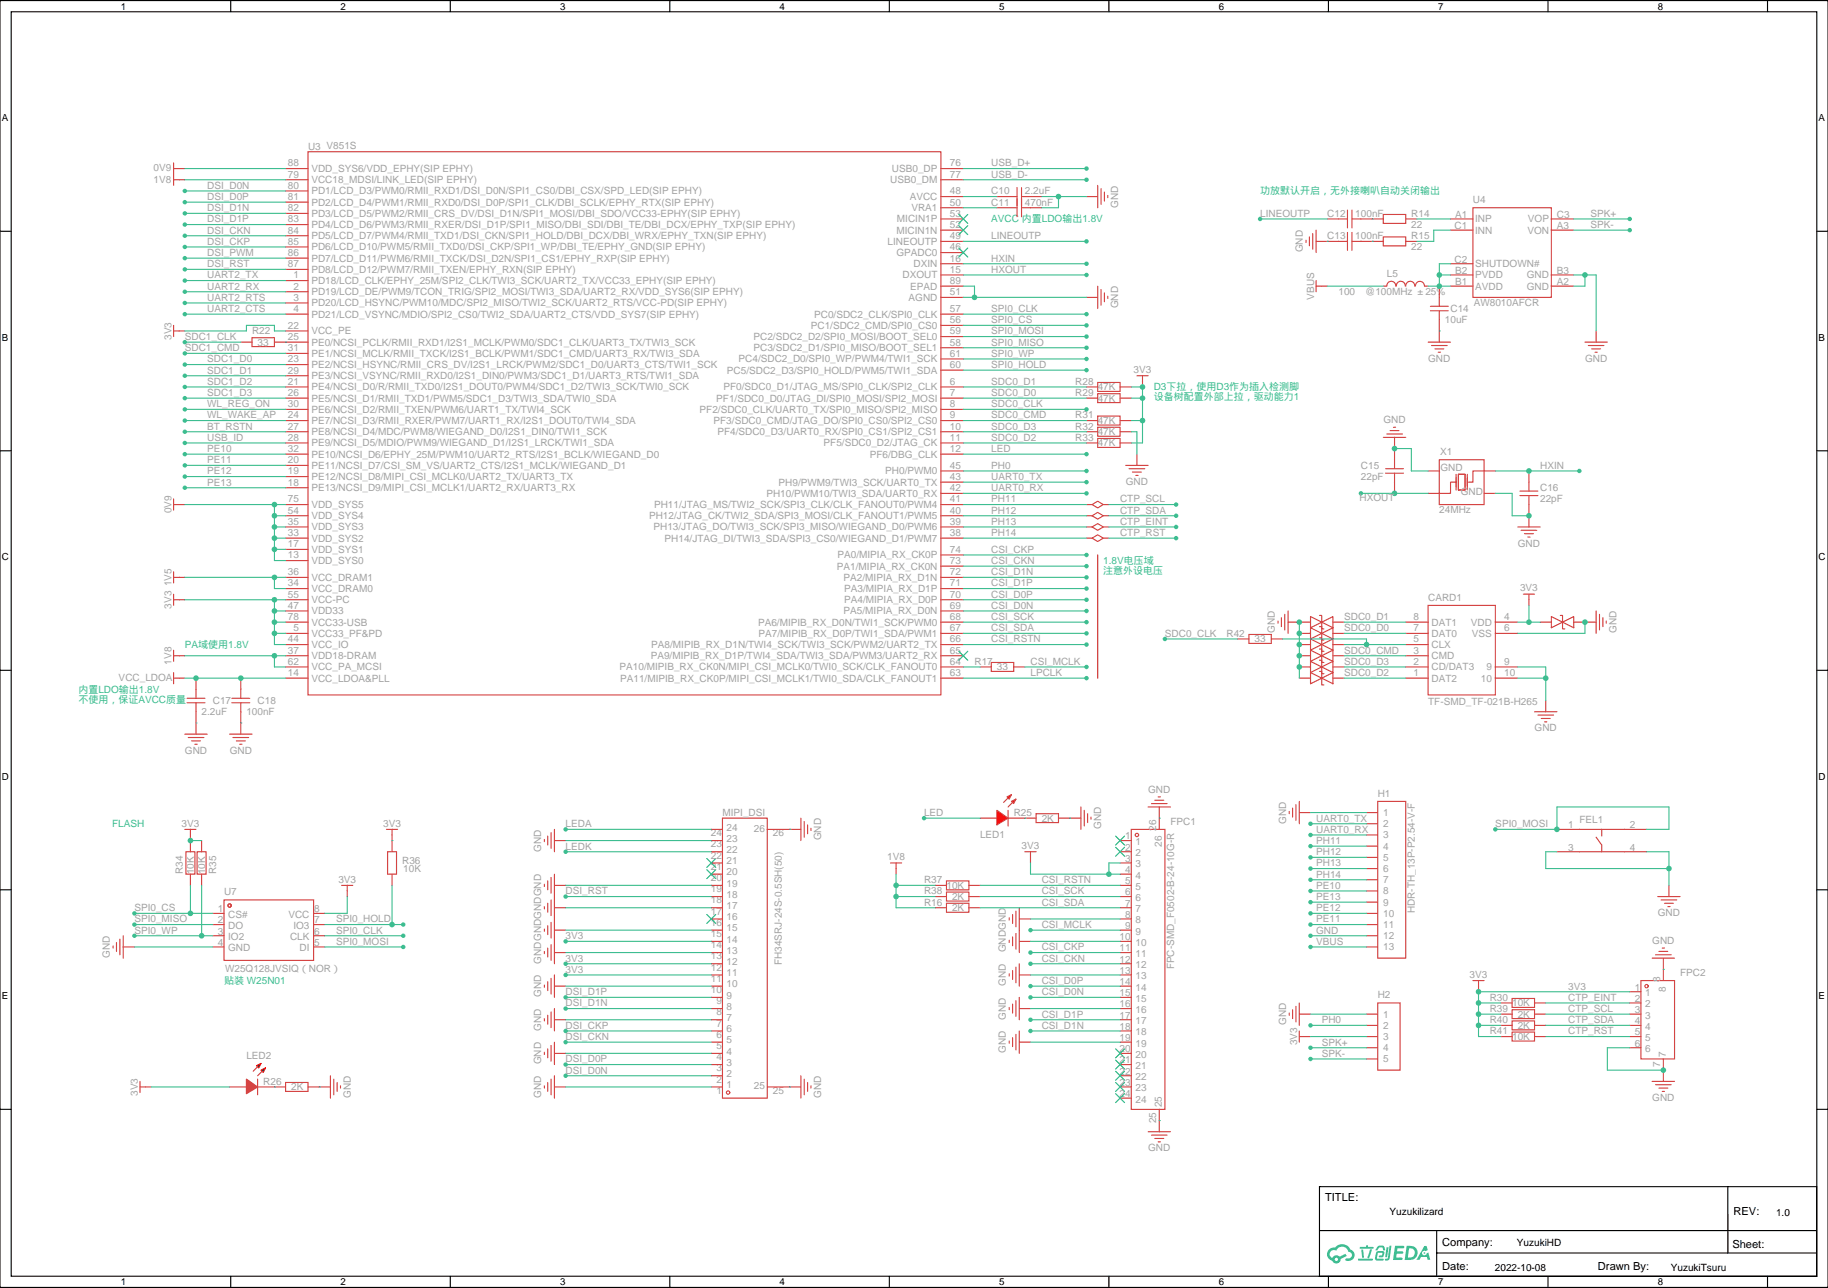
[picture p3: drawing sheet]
<svg xmlns="http://www.w3.org/2000/svg" width="576mm" height="406mm" viewBox="0 0 576 406" stroke-linecap="round" stroke-linejoin="round" font-family="sans-serif">
<defs><g id="words">
<g font-size="3.5">
<text x="417.3" y="378.2">TITLE:</text>
<text x="546" y="382.8">REV:</text>
<text x="454.2" y="392.4">Company:</text>
<text x="545.6" y="393">Sheet:</text>
<text x="454.2" y="400">Date:</text>
<text x="503.3" y="400.1">Drawn By:</text>
</g>
<g font-size="3.1">
<text x="38.1" y="3">1</text>
<text x="107.2" y="3">2</text>
<text x="176.4" y="3">3</text>
<text x="245.5" y="3">4</text>
<text x="314.7" y="3">5</text>
<text x="383.8" y="3">6</text>
<text x="453" y="3">7</text>
<text x="522.1" y="3">8</text>
<text x=".5" y="38.1">A</text>
<text x="572.7" y="38.1">A</text>
<text x=".5" y="107.3">B</text>
<text x="572.7" y="107.3">B</text>
<text x=".5" y="176.4">C</text>
<text x="572.7" y="176.4">C</text>
<text x=".5" y="245.5">D</text>
<text x="572.7" y="245.5">D</text>
<text x=".5" y="314.7">E</text>
<text x="572.7" y="314.7">E</text>
<text x="437.7" y="382.8">Yuzukilizard</text>
<text x="559.4" y="383">1.0</text>
<text x="477.7" y="392.5">YuzukiHD</text>
<text x="470.8" y="400.4">2022-10-08</text>
<text x="526.2" y="400.3">YuzukiTsuru</text>
<text x="38.1" y="404.8">1</text>
<text x="107.2" y="404.8">2</text>
<text x="176.4" y="404.8">3</text>
<text x="245.5" y="404.8">4</text>
<text x="314.7" y="404.8">5</text>
<text x="383.8" y="404.8">6</text>
<text x="453" y="404.8">7</text>
<text x="522.1" y="404.8">8</text>
</g>
<g font-size="3.1" fill="#a2a2a2">
<text x="97" y="47.1">U3 V851S</text>
<text x="90.7" y="52.4">88</text>
<text x="299.2" y="52.4">76</text>
<text x="312.2" y="52.4">USB_D+</text>
<text x="48.4" y="57.5">1V8</text>
<text x="48.4" y="54">0V9</text>
<text x="65.3" y="59.5">DSI_D0N</text>
<text x="90.7" y="59.5">80</text>
<text x="90.7" y="56">79</text>
<text x="98.1" y="54.2">VDD_SYS6/VDD_EPHY(SIP EPHY)</text>
<text x="98.1" y="57.7">VCC18_MDSI/LINK_LED(SIP EPHY)</text>
<text x="280.4" y="57.7">USB0_DM</text>
<text x="280.9" y="54.2">USB0_DP</text>
<text x="299.2" y="56">77</text>
<text x="312.2" y="56">USB_D-</text>
<text x="65.3" y="63">DSI_D0P</text>
<text x="90.7" y="63">81</text>
<text x="98.1" y="64.8">PD2/LCD_D4/PWM1/RMII_RXD0/DSI_D0P/SPI1_CLK/DBI_SCLK/EPHY_RTX(SIP EPHY)</text>
<text x="98.1" y="61.2">PD1/LCD_D3/PWM0/RMII_RXD1/DSI_D0N/SPI1_CS0/DBI_CSX/SPD_LED(SIP EPHY)</text>
<text x="286.5" y="63">AVCC</text>
<text x="299.2" y="64.8">50</text>
<text x="299.2" y="61.2">48</text>
<text x="312.2" y="61.2">C10</text>
<text x="312.2" y="64.8">C11</text>
<text x="322.8" y="61.2">2.2uF</text>
<text x="322.8" y="64.8">470nF</text>
<text x="352.1" y="65.4" transform="rotate(-90 352.1 65.4)">GND</text>
<text x="463.9" y="64">U4</text>
<text x="65.3" y="70.1">DSI_D1P</text>
<text x="65.3" y="66.5">DSI_D1N</text>
<text x="90.7" y="70.1">83</text>
<text x="90.7" y="66.5">82</text>
<text x="98.1" y="71.8">PD4/LCD_D6/PWM3/RMII_RXER/DSI_D1P/SPI1_MISO/DBI_SDI/DBI_TE/DBI_DCX/EPHY_TXP(SIP EPHY)</text>
<text x="98.1" y="68.3">PD3/LCD_D5/PWM2/RMII_CRS_DV/DSI_D1N/SPI1_MOSI/DBI_SDO/VCC33-EPHY(SIP EPHY)</text>
<text x="282.5" y="70.1">MICIN1P</text>
<text x="287" y="66.5">VRA1</text>
<text x="299.2" y="71.8">52</text>
<text x="299.2" y="68.3">53</text>
<text x="396.9" y="68.3">LINEOUTP</text>
<text x="418" y="68.3">C12</text>
<text x="426.9" y="68.3">100nF</text>
<text x="444.5" y="68.3">R14</text>
<text x="444.5" y="71.8">22</text>
<text x="458.3" y="68.6">A1</text>
<text x="464.6" y="70">INP</text>
<text x="481.2" y="70">VOP</text>
<text x="490.4" y="68.6">C3</text>
<text x="500.9" y="68.3">SPK+</text>
<text x="500.9" y="71.8">SPK-</text>
<text x="65.3" y="77.1">DSI_CKP</text>
<text x="65.3" y="73.6">DSI_CKN</text>
<text x="90.7" y="77.1">85</text>
<text x="90.7" y="73.6">84</text>
<text x="98.1" y="75.4">PD5/LCD_D7/PWM4/RMII_TXD1/DSI_CKN/SPI1_HOLD/DBI_DCX/DBI_WRX/EPHY_TXN(SIP EPHY)</text>
<text x="279.5" y="77.1">LINEOUTP</text>
<text x="282.3" y="73.6">MICIN1N</text>
<text x="299.2" y="75.4">49</text>
<text x="312.2" y="75.4">LINEOUTP</text>
<text x="418" y="75.4">C13</text>
<text x="426.9" y="75.4">100nF</text>
<text x="444.5" y="75.4">R15</text>
<text x="458.1" y="72.2">C1</text>
<text x="464.6" y="73.6">INN</text>
<text x="481.1" y="73.6">VON</text>
<text x="490.4" y="72.2">A3</text>
<text x="65.3" y="80.7">DSI_PWM</text>
<text x="90.7" y="80.7">86</text>
<text x="98.1" y="82.4">PD7/LCD_D11/PWM6/RMII_TXCK/DSI_D2N/SPI1_CS1/EPHY_RXP(SIP EPHY)</text>
<text x="98.1" y="78.9">PD6/LCD_D10/PWM5/RMII_TXD0/DSI_CKP/SPI1_WP/DBI_TE/EPHY_GND(SIP EPHY)</text>
<text x="282.3" y="80.7">GPADC0</text>
<text x="299.2" y="82.4">16</text>
<text x="299.2" y="78.9">46</text>
<text x="312.2" y="82.4">HXIN</text>
<text x="410.3" y="79.5" transform="rotate(-90 410.3 79.5)">GND</text>
<text x="444.5" y="78.9">22</text>
<text x="458.1" y="82.7">C2</text>
<text x="65.3" y="87.7">UART2_TX</text>
<text x="65.3" y="84.2">DSI_RST</text>
<text x="90.7" y="84.2">87</text>
<text x="92.4" y="87.7">1</text>
<text x="98.1" y="89.5">PD18/LCD_CLK/EPHY_25M/SPI2_CLK/TWI3_SCK/UART2_TX/VCC33_EPHY(SIP EPHY)</text>
<text x="98.1" y="85.9">PD8/LCD_D12/PWM7/RMII_TXEN/EPHY_RXN(SIP EPHY)</text>
<text x="284.3" y="87.7">DXOUT</text>
<text x="287.8" y="84.2">DXIN</text>
<text x="299.2" y="89.5">89</text>
<text x="299.2" y="85.9">15</text>
<text x="312.2" y="85.9">HXOUT</text>
<text x="436.8" y="87.2">L5</text>
<text x="458.3" y="89.8">B1</text>
<text x="458.3" y="86.3">B2</text>
<text x="464.6" y="87.7">PVDD</text>
<text x="464.6" y="84.2">SHUTDOWN#</text>
<text x="480.9" y="87.7">GND</text>
<text x="490.4" y="89.8">A2</text>
<text x="490.4" y="86.3">B3</text>
<text x="65.3" y="94.8">UART2_RTS</text>
<text x="65.3" y="91.2">UART2_RX</text>
<text x="92.4" y="94.8">3</text>
<text x="92.4" y="91.2">2</text>
<text x="98.1" y="93">PD19/LCD_DE/PWM9/TCON_TRIG/SPI2_MOSI/TWI3_SDA/UART2_RX/VDD_SYS6(SIP EPHY)</text>
<text x="286.2" y="94.8">AGND</text>
<text x="286.7" y="91.2">EPAD</text>
<text x="299.2" y="93">51</text>
<text x="413.9" y="94.4" transform="rotate(-90 413.9 94.4)">VBUS</text>
<text x="421.6" y="93">100</text>
<text x="430" y="93">@100MHz</text>
<text x="448.9" y="93">25%</text>
<text x="464.6" y="91.2">AVDD</text>
<text x="480.9" y="91.2">GND</text>
<text x="65.3" y="98.3">UART2_CTS</text>
<text x="92.4" y="98.3">4</text>
<text x="98.1" y="100.1">PD21/LCD_VSYNC/MDIO/SPI2_CS0/TWI2_SDA/UART2_CTS/VDD_SYS7(SIP EPHY)</text>
<text x="98.1" y="96.5">PD20/LCD_HSYNC/PWM10/MDC/SPI2_MISO/TWI2_SCK/UART2_RTS/VCC-PD(SIP EPHY)</text>
<text x="256.4" y="100.1">PC0/SDC2_CLK/SPI0_CLK</text>
<text x="299.2" y="101.8">56</text>
<text x="299.2" y="98.3">57</text>
<text x="312.2" y="98.3">SPI0_CLK</text>
<text x="312.2" y="101.8">SPI0_CS</text>
<text x="352.1" y="97.2" transform="rotate(-90 352.1 97.2)">GND</text>
<text x="455.1" y="101.8">10uF</text>
<text x="456.8" y="98.3">C14</text>
<text x="464.2" y="96.3">AW8010AFCR</text>
<text x="54" y="107" transform="rotate(-90 54 107)">3V3</text>
<text x="58.2" y="107.1">SDC1_CLK</text>
<text x="79.4" y="105.3">R22</text>
<text x="90.7" y="107.1">25</text>
<text x="90.7" y="103.6">22</text>
<text x="98.1" y="105.3">VCC_PE</text>
<text x="237.3" y="107.1">PC2/SDC2_D2/SPI0_MOSI/BOOT_SEL0</text>
<text x="255.4" y="103.6">PC1/SDC2_CMD/SPI0_CS0</text>
<text x="299.2" y="105.3">59</text>
<text x="312.2" y="105.3">SPI0_MOSI</text>
<text x="58.2" y="110.6">SDC1_CMD</text>
<text x="81.1" y="108.9">33</text>
<text x="90.7" y="110.6">31</text>
<text x="98.1" y="112.4">PE1/NCSI_MCLK/RMII_TXCK/I2S1_BCLK/PWM1/SDC1_CMD/UART3_RX/TWI3_SDA</text>
<text x="98.1" y="108.9">PE0/NCSI_PCLK/RMII_RXD1/I2S1_MCLK/PWM0/SDC1_CLK/UART3_TX/TWI3_SCK</text>
<text x="237.3" y="110.6">PC3/SDC2_D1/SPI0_MISO/BOOT_SEL1</text>
<text x="299.2" y="112.4">61</text>
<text x="299.2" y="108.9">58</text>
<text x="312.2" y="112.4">SPI0_WP</text>
<text x="312.2" y="108.9">SPI0_MISO</text>
<text x="449.8" y="114">GND</text>
<text x="499.2" y="114">GND</text>
<text x="65.3" y="117.7">SDC1_D1</text>
<text x="65.3" y="114.2">SDC1_D0</text>
<text x="90.7" y="117.7">29</text>
<text x="90.7" y="114.2">23</text>
<text x="98.1" y="119.5">PE3/NCSI_VSYNC/RMII_RXD0/I2S1_DIN0/PWM3/SDC1_D1/UART3_RTS/TWI1_SDA</text>
<text x="98.1" y="115.9">PE2/NCSI_HSYNC/RMII_CRS_DV/I2S1_LRCK/PWM2/SDC1_D0/UART3_CTS/TWI1_SCK</text>
<text x="228.9" y="117.7">PC5/SDC2_D3/SPI0_HOLD/PWM5/TWI1_SDA</text>
<text x="232.6" y="114.2">PC4/SDC2_D0/SPI0_WP/PWM4/TWI1_SCK</text>
<text x="299.2" y="115.9">60</text>
<text x="312.2" y="115.9">SPI0_HOLD</text>
<text x="357" y="117.5">3V3</text>
<text x="65.3" y="124.7">SDC1_D3</text>
<text x="65.3" y="121.2">SDC1_D2</text>
<text x="90.7" y="124.7">26</text>
<text x="90.7" y="121.2">21</text>
<text x="98.1" y="123">PE4/NCSI_D0/R/RMII_TXD0/I2S1_DOUT0/PWM4/SDC1_D2/TWI3_SCK/TWI0_SCK</text>
<text x="227.9" y="123">PF0/SDC0_D1/JTAG_MS/SPI0_CLK/SPI2_CLK</text>
<text x="299.2" y="124.7">7</text>
<text x="299.2" y="121.2">6</text>
<text x="312.2" y="124.7">SDC0_D0</text>
<text x="312.2" y="121.2">SDC0_D1</text>
<text x="338.7" y="121.2">R28</text>
<text x="338.7" y="124.7">R29</text>
<text x="345.7" y="123">47K</text>
<text x="65.3" y="131.8">WL_WAKE_AP</text>
<text x="65.3" y="128.3">WL_REG_ON</text>
<text x="90.7" y="131.8">24</text>
<text x="90.7" y="128.3">30</text>
<text x="98.1" y="130">PE6/NCSI_D2/RMII_TXEN/PWM6/UART1_TX/TWI4_SCK</text>
<text x="98.1" y="126.5">PE5/NCSI_D1/RMII_TXD1/PWM5/SDC1_D3/TWI3_SDA/TWI0_SDA</text>
<text x="220.4" y="130">PF2/SDC0_CLK/UART0_TX/SPI0_MISO/SPI2_MISO</text>
<text x="225.6" y="126.5">PF1/SDC0_D0/JTAG_DI/SPI0_MOSI/SPI2_MOSI</text>
<text x="299.2" y="131.8">9</text>
<text x="299.2" y="128.3">8</text>
<text x="312.2" y="131.8">SDC0_CMD</text>
<text x="312.2" y="128.3">SDC0_CLK</text>
<text x="338.7" y="131.8">R31</text>
<text x="345.7" y="126.5">47K</text>
<text x="65.3" y="135.3">BT_RSTN</text>
<text x="90.7" y="135.3">27</text>
<text x="98.1" y="137.1">PE8/NCSI_D4/MDC/PWM8/WIEGAND_D0/I2S1_DIN0/TWI1_SCK</text>
<text x="98.1" y="133.6">PE7/NCSI_D3/RMII_RXER/PWM7/UART1_RX/I2S1_DOUT0/TWI4_SDA</text>
<text x="224.7" y="133.6">PF3/SDC0_CMD/JTAG_DO/SPI0_CS0/SPI2_CS0</text>
<text x="226" y="137.1">PF4/SDC0_D3/UART0_RX/SPI0_CS1/SPI2_CS1</text>
<text x="299.2" y="135.3">10</text>
<text x="312.2" y="135.3">SDC0_D3</text>
<text x="338.7" y="135.3">R32</text>
<text x="345.7" y="133.6">47K</text>
<text x="345.7" y="137.1">47K</text>
<text x="435.7" y="133.4">GND</text>
<text x="65.3" y="142.4">PE10</text>
<text x="65.3" y="138.9">USB_ID</text>
<text x="90.7" y="142.4">32</text>
<text x="90.7" y="138.9">28</text>
<text x="98.1" y="140.6">PE9/NCSI_D5/MDIO/PWM9/WIEGAND_D1/I2S1_LRCK/TWI1_SDA</text>
<text x="259.4" y="140.6">PF5/SDC0_D2/JTAG_CK</text>
<text x="299.2" y="142.4">12</text>
<text x="299.2" y="138.9">11</text>
<text x="312.2" y="138.9">SDC0_D2</text>
<text x="312.2" y="142.4">LED</text>
<text x="338.7" y="138.9">R33</text>
<text x="345.7" y="140.6">47K</text>
<text x="453.6" y="143.4">X1</text>
<text x="65.3" y="149.4">PE12</text>
<text x="65.3" y="145.9">PE11</text>
<text x="90.7" y="149.4">19</text>
<text x="90.7" y="145.9">20</text>
<text x="98.1" y="147.7">PE11/NCSI_D7/CSI_SM_VS/UART2_CTS/I2S1_MCLK/WIEGAND_D1</text>
<text x="98.1" y="144.2">PE10/NCSI_D6/EPHY_25M/PWM10/UART2_RTS/I2S1_BCLK/WIEGAND_D0</text>
<text x="273.9" y="144.2">PF6/DBG_CLK</text>
<text x="278.8" y="149.4">PH0/PWM0</text>
<text x="299.2" y="147.7">45</text>
<text x="312.2" y="147.7">PH0</text>
<text x="428.6" y="147.7">C15</text>
<text x="453.7" y="148.4">GND</text>
<text x="485.1" y="147.7">HXIN</text>
<text x="65.3" y="153">PE13</text>
<text x="90.7" y="153">18</text>
<text x="98.1" y="154.7">PE13/NCSI_D9/MIPI_CSI_MCLK1/UART2_RX/UART3_RX</text>
<text x="98.1" y="151.2">PE12/NCSI_D8/MIPI_CSI_MCLK0/UART2_TX/UART3_TX</text>
<text x="245.2" y="153">PH9/PWM9/TWI3_SCK/UART0_TX</text>
<text x="299.2" y="154.7">42</text>
<text x="299.2" y="151.2">43</text>
<text x="312.2" y="151.2">UART0_TX</text>
<text x="312.2" y="154.7">UART0_RX</text>
<text x="354.6" y="152.8">GND</text>
<text x="428.6" y="151.2">22pF</text>
<text x="460.1" y="155.8">GND</text>
<text x="485.1" y="154.7">C16</text>
<text x="54" y="161.7" transform="rotate(-90 54 161.7)">0V9</text>
<text x="90.7" y="158.3">75</text>
<text x="90.7" y="161.8">54</text>
<text x="98.1" y="160">VDD_SYS5</text>
<text x="206" y="160">PH11/JTAG_MS/TWI2_SCK/SPI3_CLK/CLK_FANOUT0/PWM4</text>
<text x="241.4" y="156.5">PH10/PWM10/TWI3_SDA/UART0_RX</text>
<text x="299.2" y="161.8">40</text>
<text x="299.2" y="158.3">41</text>
<text x="312.2" y="158.3">PH11</text>
<text x="312.2" y="161.8">PH12</text>
<text x="352.8" y="158.3">CTP_SCL</text>
<text x="352.8" y="161.8">CTP_SDA</text>
<text x="428.2" y="157.9">HXOUT</text>
<text x="453.3" y="161.7">24MHz</text>
<text x="485.1" y="158.3">22pF</text>
<text x="90.7" y="165.3">35</text>
<text x="98.1" y="163.6">VDD_SYS4</text>
<text x="98.1" y="167.1">VDD_SYS3</text>
<text x="204.4" y="163.6">PH12/JTAG_CK/TWI2_SDA/SPI3_MOSI/CLK_FANOUT1/PWM5</text>
<text x="205.8" y="167.1">PH13/JTAG_DO/TWI3_SCK/SPI3_MISO/WIEGAND_D0/PWM6</text>
<text x="299.2" y="165.3">39</text>
<text x="312.2" y="165.3">PH13</text>
<text x="352.8" y="165.3">CTP_EINT</text>
<text x="90.7" y="168.8">33</text>
<text x="90.7" y="172.4">17</text>
<text x="98.1" y="170.6">VDD_SYS2</text>
<text x="209.3" y="170.6">PH14/JTAG_DI/TWI3_SDA/SPI3_CS0/WIEGAND_D1/PWM7</text>
<text x="299.2" y="168.8">38</text>
<text x="312.2" y="168.8">PH14</text>
<text x="352.8" y="168.8">CTP_RST</text>
<text x="478" y="172.2">GND</text>
<text x="90.7" y="175.9">13</text>
<text x="98.1" y="174.1">VDD_SYS1</text>
<text x="98.1" y="177.7">VDD_SYS0</text>
<text x="263.6" y="179.4">PA1/MIPIA_RX_CK0N</text>
<text x="263.8" y="175.9">PA0/MIPIA_RX_CK0P</text>
<text x="299.2" y="177.7">73</text>
<text x="299.2" y="174.1">74</text>
<text x="312.2" y="174.1">CSI_CKP</text>
<text x="312.2" y="177.7">CSI_CKN</text>
<text x="54" y="184.7" transform="rotate(-90 54 184.7)">1V5</text>
<text x="90.7" y="181.2">36</text>
<text x="90.7" y="184.7">34</text>
<text x="98.1" y="183">VCC_DRAM1</text>
<text x="265.7" y="183">PA2/MIPIA_RX_D1N</text>
<text x="299.2" y="184.7">71</text>
<text x="299.2" y="181.2">72</text>
<text x="312.2" y="181.2">CSI_D1N</text>
<text x="312.2" y="184.7">CSI_D1P</text>
<text x="54" y="191.7" transform="rotate(-90 54 191.7)">3V3</text>
<text x="90.7" y="188.2">55</text>
<text x="90.7" y="191.8">47</text>
<text x="98.1" y="186.5">VCC_DRAM0</text>
<text x="98.1" y="190">VCC-PC</text>
<text x="265.9" y="190">PA4/MIPIA_RX_D0P</text>
<text x="265.9" y="186.5">PA3/MIPIA_RX_D1P</text>
<text x="299.2" y="191.8">69</text>
<text x="299.2" y="188.2">70</text>
<text x="312.2" y="188.2">CSI_D0P</text>
<text x="312.2" y="191.8">CSI_D0N</text>
<text x="449.8" y="189.2">CARD1</text>
<text x="478.7" y="186.3">3V3</text>
<text x="90.7" y="195.3">78</text>
<text x="98.1" y="193.5">VDD33</text>
<text x="98.1" y="197.1">VCC33-USB</text>
<text x="238.7" y="197.1">PA6/MIPIB_RX_D0N/TWI1_SCK/PWM0</text>
<text x="265.7" y="193.5">PA5/MIPIA_RX_D0N</text>
<text x="299.2" y="195.3">68</text>
<text x="312.2" y="195.3">CSI_SCK</text>
<text x="423.3" y="195.3">SDC0_D1</text>
<text x="445.2" y="195.3">8</text>
<text x="450.8" y="197.1">DAT1</text>
<text x="463.3" y="197.1">VDD</text>
<text x="473.8" y="195.3">4</text>
<text x="90.7" y="202.4">44</text>
<text x="92.4" y="198.8">5</text>
<text x="98.1" y="200.6">VCC33_PF&amp;PD</text>
<text x="238.9" y="200.6">PA7/MIPIB_RX_D0P/TWI1_SDA/PWM1</text>
<text x="299.2" y="202.4">66</text>
<text x="299.2" y="198.8">67</text>
<text x="312.2" y="202.4">CSI_RSTN</text>
<text x="312.2" y="198.8">CSI_SDA</text>
<text x="366.9" y="200.6">SDC0_CLK</text>
<text x="386.3" y="200.6">R42</text>
<text x="395.1" y="202.4">33</text>
<text x="401.5" y="199.5" transform="rotate(-90 401.5 199.5)">GND</text>
<text x="423.3" y="198.8">SDC0_D0</text>
<text x="445.2" y="202.4">5</text>
<text x="445.2" y="198.8">7</text>
<text x="450.8" y="200.6">DAT0</text>
<text x="463.6" y="200.6">VSS</text>
<text x="473.8" y="198.8">6</text>
<text x="509.1" y="199.5" transform="rotate(-90 509.1 199.5)">GND</text>
<text x="54" y="209.4" transform="rotate(-90 54 209.4)">1V8</text>
<text x="90.7" y="205.9">37</text>
<text x="90.7" y="209.4">62</text>
<text x="98.1" y="204.1">VCC_IO</text>
<text x="98.1" y="207.7">VDD18-DRAM</text>
<text x="205" y="207.7">PA9/MIPIB_RX_D1P/TWI4_SDA/TWI3_SDA/PWM3/UART2_RX</text>
<text x="205.1" y="204.1">PA8/MIPIB_RX_D1N/TWI4_SCK/TWI3_SCK/PWM2/UART2_TX</text>
<text x="299.2" y="209.4">64</text>
<text x="299.2" y="205.9">65</text>
<text x="306.9" y="209.4">R17</text>
<text x="324.6" y="209.4">CSI_MCLK</text>
<text x="423.3" y="209.4">SDC0_D3</text>
<text x="423.3" y="205.9">SDC0_CMD</text>
<text x="445.2" y="209.4">2</text>
<text x="445.2" y="205.9">3</text>
<text x="450.8" y="207.7">CMD</text>
<text x="450.8" y="204.1">CLX</text>
<text x="473.8" y="209.4">9</text>
<text x="37.4" y="214.5">VCC_LDOA</text>
<text x="90.7" y="212.9">14</text>
<text x="98.1" y="211.2">VCC_PA_MCSI</text>
<text x="98.1" y="214.7">VCC_LDOA&amp;PLL</text>
<text x="195.2" y="211.2">PA10/MIPIB_RX_CK0N/MIPI_CSI_MCLK0/TWI0_SCK/CLK_FANOUT0</text>
<text x="195.3" y="214.7">PA11/MIPIB_RX_CK0P/MIPI_CSI_MCLK1/TWI0_SDA/CLK_FANOUT1</text>
<text x="299.2" y="212.9">63</text>
<text x="314" y="211.2">33</text>
<text x="324.6" y="212.9">LPCLK</text>
<text x="423.3" y="212.9">SDC0_D2</text>
<text x="445.2" y="212.9">1</text>
<text x="450.8" y="214.7">DAT2</text>
<text x="450.8" y="211.2">CD/DAT3</text>
<text x="466.4" y="214.7">10</text>
<text x="468.2" y="211.2">9</text>
<text x="473.8" y="212.9">10</text>
<text x="67" y="221.8">C17</text>
<text x="81.1" y="221.8">C18</text>
<text x="63.5" y="225.3">2.2uF</text>
<text x="77.6" y="225.3">100nF</text>
<text x="449.8" y="222.2">TF-SMD_TF-021B-H265</text>
<text x="483.3" y="230.4">GND</text>
<text x="58.2" y="237.5">GND</text>
<text x="72.3" y="237.5">GND</text>
<text x="361.6" y="249.8">GND</text>
<text x="433.9" y="251">H1</text>
<text x="227.5" y="256.9">MIPI_DSI</text>
<text x="291" y="257">LED</text>
<text x="319.3" y="257">R25</text>
<text x="435.7" y="257">1</text>
<text x="57.2" y="260.4">3V3</text>
<text x="120.7" y="260.4">3V3</text>
<text x="178.2" y="260.6">LEDA</text>
<text x="223.9" y="263.4">24</text>
<text x="228.8" y="261.6">24</text>
<text x="237.4" y="262">26</text>
<text x="243.4" y="263.4">26</text>
<text x="328.1" y="258.8">2K</text>
<text x="346.8" y="261.2" transform="rotate(-90 346.8 261.2)">GND</text>
<text x="364.1" y="261.7" transform="rotate(-90 364.1 261.7)">26</text>
<text x="368.7" y="259.8">FPC1</text>
<text x="405" y="259.4" transform="rotate(-90 405 259.4)">GND</text>
<text x="414.5" y="258.8">UART0_TX</text>
<text x="414.5" y="262.3">UART0_RX</text>
<text x="435.7" y="260.5">2</text>
<text x="471" y="260.6">SPI0_MOSI</text>
<text x="493.9" y="260.9">1</text>
<text x="497.4" y="259.3">FEL1</text>
<text x="513.3" y="260.9">2</text>
<text x="170.4" y="268.3" transform="rotate(-90 170.4 268.3)">GND</text>
<text x="178.2" y="267.6">LEDK</text>
<text x="223.9" y="266.9">23</text>
<text x="228.8" y="268.7">22</text>
<text x="228.8" y="265.2">23</text>
<text x="258.6" y="264.7" transform="rotate(-90 258.6 264.7)">GND</text>
<text x="308.7" y="264.1">LED1</text>
<text x="321.8" y="267.4">3V3</text>
<text x="354.4" y="264.4">1</text>
<text x="354.4" y="267.9">2</text>
<text x="357.6" y="266.2">1</text>
<text x="357.6" y="269.7">2</text>
<text x="365.9" y="266.7" transform="rotate(-90 365.9 266.7)">26</text>
<text x="414.5" y="265.9">PH11</text>
<text x="414.5" y="269.4">PH12</text>
<text x="435.7" y="264.1">3</text>
<text x="435.7" y="267.6">4</text>
<text x="493.9" y="267.9">3</text>
<text x="513.3" y="267.9">4</text>
<text x="57.5" y="275.3" transform="rotate(-90 57.5 275.3)">R34</text>
<text x="61.1" y="275.3" transform="rotate(-90 61.1 275.3)">10K</text>
<text x="64.6" y="275.3" transform="rotate(-90 64.6 275.3)">10K</text>
<text x="68.1" y="275.3" transform="rotate(-90 68.1 275.3)">R35</text>
<text x="126.6" y="272.2">R36</text>
<text x="127" y="274.7">10K</text>
<text x="223.9" y="274">21</text>
<text x="223.9" y="270.5">22</text>
<text x="228.8" y="275.7">20</text>
<text x="228.8" y="272.2">21</text>
<text x="279.4" y="271">1V8</text>
<text x="354.4" y="271.5">3</text>
<text x="354.4" y="275">4</text>
<text x="357.6" y="273.2">3</text>
<text x="414.5" y="272.9">PH13</text>
<text x="435.7" y="271.1">5</text>
<text x="435.7" y="274.7">6</text>
<text x="106.6" y="278">3V3</text>
<text x="178.2" y="281.7">DSI_RST</text>
<text x="223.9" y="281">19</text>
<text x="223.9" y="277.5">20</text>
<text x="228.8" y="279.3">19</text>
<text x="291" y="278.2">R37</text>
<text x="291" y="281.7">R38</text>
<text x="298.1" y="280">10K</text>
<text x="328.1" y="278.2">CSI_RSTN</text>
<text x="328.1" y="281.7">CSI_SCK</text>
<text x="354.4" y="278.5">5</text>
<text x="357.6" y="276.8">4</text>
<text x="357.6" y="280.3">5</text>
<text x="414.5" y="280">PE10</text>
<text x="414.5" y="276.4">PH14</text>
<text x="435.7" y="278.2">7</text>
<text x="435.7" y="281.7">8</text>
<text x="42.3" y="287">SPI0_CS</text>
<text x="68.6" y="287.4">1</text>
<text x="70.6" y="282.1">U7</text>
<text x="99" y="287.4">8</text>
<text x="223.9" y="284.6">18</text>
<text x="228.8" y="286.3">17</text>
<text x="228.8" y="282.8">18</text>
<text x="291" y="285.3">R16</text>
<text x="299.9" y="283.5">2K</text>
<text x="299.9" y="287">2K</text>
<text x="328.1" y="285.3">CSI_SDA</text>
<text x="354.4" y="282.1">6</text>
<text x="354.4" y="285.6">7</text>
<text x="357.6" y="283.8">6</text>
<text x="357.6" y="287.4">7</text>
<text x="414.5" y="287">PE12</text>
<text x="414.5" y="283.5">PE13</text>
<text x="435.7" y="285.2">9</text>
<text x="445.6" y="287.7" transform="rotate(-90 445.6 287.7)">HDR-TH_13P-P2.54-V-F</text>
<text x="42.3" y="290.6">SPI0_MISO</text>
<text x="68.6" y="290.9">2</text>
<text x="71.9" y="289.1">CS#</text>
<text x="71.9" y="292.6">DO</text>
<text x="90.8" y="289.1">VCC</text>
<text x="92.4" y="292.6">IO3</text>
<text x="99" y="290.9">7</text>
<text x="105.8" y="290.6">SPI0_HOLD</text>
<text x="223.9" y="291.6">16</text>
<text x="223.9" y="288.1">17</text>
<text x="228.8" y="293.4">15</text>
<text x="228.8" y="289.9">16</text>
<text x="328.1" y="292.3">CSI_MCLK</text>
<text x="354.4" y="289.1">8</text>
<text x="354.4" y="292.6">9</text>
<text x="357.6" y="290.9">8</text>
<text x="414.5" y="290.6">PE11</text>
<text x="435.7" y="288.8">10</text>
<text x="435.7" y="292.3">11</text>
<text x="522.1" y="288.6">GND</text>
<text x="42.3" y="294.1">SPI0_WP</text>
<text x="68.6" y="294.4">3</text>
<text x="68.6" y="297.9">4</text>
<text x="71.9" y="296.2">IO2</text>
<text x="71.9" y="299.7">GND</text>
<text x="91.3" y="296.2">CLK</text>
<text x="94.3" y="299.7">DI</text>
<text x="99" y="297.9">5</text>
<text x="99" y="294.4">6</text>
<text x="105.8" y="294.1">SPI0_CLK</text>
<text x="105.8" y="297.6">SPI0_MOSI</text>
<text x="178.2" y="295.8">3V3</text>
<text x="223.9" y="298.7">14</text>
<text x="223.9" y="295.1">15</text>
<text x="228.8" y="296.9">14</text>
<text x="328.1" y="299.4">CSI_CKP</text>
<text x="352.6" y="296.2">10</text>
<text x="352.6" y="299.7">11</text>
<text x="357.6" y="294.4">9</text>
<text x="357.6" y="297.9">10</text>
<text x="414.5" y="297.6">VBUS</text>
<text x="414.5" y="294.1">GND</text>
<text x="435.7" y="295.8">12</text>
<text x="435.7" y="299.3">13</text>
<text x="520.4" y="297.4">GND</text>
<text x="34.6" y="301.8" transform="rotate(-90 34.6 301.8)">GND</text>
<text x="170.4" y="303.5" transform="rotate(-90 170.4 303.5)">GNDGNDGNDGND</text>
<text x="178.2" y="302.9">3V3</text>
<text x="223.9" y="305.7">12</text>
<text x="223.9" y="302.2">13</text>
<text x="228.8" y="304">12</text>
<text x="228.8" y="300.4">13</text>
<text x="246.3" y="304" transform="rotate(-90 246.3 304)">FH34SRJ-24S-0.5SH(50)</text>
<text x="316.8" y="300" transform="rotate(-90 316.8 300)">GNDGND</text>
<text x="328.1" y="302.9">CSI_CKN</text>
<text x="352.6" y="303.2">12</text>
<text x="357.6" y="301.5">11</text>
<text x="357.6" y="305">12</text>
<text x="369.8" y="305.3" transform="rotate(-90 369.8 305.3)">FPC-SMD_F0502-B-24-10G-R</text>
<text x="70.9" y="306.1">W25Q128JVSIQ（NOR）</text>
<text x="178.2" y="306.4">3V3</text>
<text x="223.9" y="309.3">11</text>
<text x="228.8" y="311">10</text>
<text x="228.8" y="307.5">11</text>
<text x="316.8" y="310.6" transform="rotate(-90 316.8 310.6)">GND</text>
<text x="328.1" y="310">CSI_D0P</text>
<text x="352.6" y="306.8">13</text>
<text x="352.6" y="310.3">14</text>
<text x="357.6" y="308.5">13</text>
<text x="462.9" y="308">3V3</text>
<text x="493.9" y="311.7">3V3</text>
<text x="522.9" y="309.4" transform="rotate(-90 522.9 309.4)">8</text>
<text x="529.2" y="307.4">FPC2</text>
<text x="170.4" y="314.1" transform="rotate(-90 170.4 314.1)">GND</text>
<text x="178.2" y="317">DSI_D1N</text>
<text x="178.2" y="313.5">DSI_D1P</text>
<text x="223.9" y="312.8">10</text>
<text x="225.6" y="316.3">9</text>
<text x="228.8" y="314.6">9</text>
<text x="328.1" y="313.5">CSI_D0N</text>
<text x="352.6" y="313.8">15</text>
<text x="352.6" y="317.3">16</text>
<text x="357.6" y="312">14</text>
<text x="357.6" y="315.6">15</text>
<text x="433.9" y="314.5">H2</text>
<text x="469.2" y="315.2">R30</text>
<text x="476.2" y="317">10K</text>
<text x="493.9" y="315.2">CTP_EINT</text>
<text x="514.9" y="312">1</text>
<text x="514.9" y="315.6">2</text>
<text x="518.1" y="313.8">1</text>
<text x="518.1" y="317.3">2</text>
<text x="524.6" y="312.6" transform="rotate(-90 524.6 312.6)">8</text>
<text x="225.6" y="323.4">7</text>
<text x="225.6" y="319.8">8</text>
<text x="228.8" y="321.6">7</text>
<text x="228.8" y="318.1">8</text>
<text x="316.8" y="321.2" transform="rotate(-90 316.8 321.2)">GND</text>
<text x="328.1" y="320.5">CSI_D1P</text>
<text x="352.6" y="320.9">17</text>
<text x="357.6" y="319.1">16</text>
<text x="357.6" y="322.6">17</text>
<text x="405" y="322.9" transform="rotate(-90 405 322.9)">GND</text>
<text x="416.3" y="322.3">PH0</text>
<text x="435.7" y="320.5">1</text>
<text x="469.2" y="318.8">R39</text>
<text x="469.2" y="322.3">R40</text>
<text x="478" y="320.5">2K</text>
<text x="493.9" y="318.8">CTP_SCL</text>
<text x="493.9" y="322.3">CTP_SDA</text>
<text x="514.9" y="319.1">3</text>
<text x="514.9" y="322.6">4</text>
<text x="518.1" y="320.9">3</text>
<text x="170.4" y="324.7" transform="rotate(-90 170.4 324.7)">GND</text>
<text x="178.2" y="327.6">DSI_CKN</text>
<text x="178.2" y="324.1">DSI_CKP</text>
<text x="225.6" y="326.9">6</text>
<text x="228.8" y="328.7">5</text>
<text x="228.8" y="325.1">6</text>
<text x="328.1" y="324.1">CSI_D1N</text>
<text x="352.6" y="324.4">18</text>
<text x="352.6" y="327.9">19</text>
<text x="357.6" y="326.2">18</text>
<text x="357.6" y="329.7">19</text>
<text x="408.6" y="329.3" transform="rotate(-90 408.6 329.3)">3V3</text>
<text x="416.3" y="329.4">SPK+</text>
<text x="435.7" y="324">2</text>
<text x="435.7" y="327.6">3</text>
<text x="469.2" y="325.8">R41</text>
<text x="476.2" y="327.6">10K</text>
<text x="478" y="324.1">2K</text>
<text x="493.9" y="325.8">CTP_RST</text>
<text x="514.9" y="326.2">5</text>
<text x="514.9" y="329.7">6</text>
<text x="518.1" y="324.4">4</text>
<text x="518.1" y="327.9">5</text>
<text x="77.6" y="333.6">LED2</text>
<text x="170.4" y="335.3" transform="rotate(-90 170.4 335.3)">GND</text>
<text x="178.2" y="334.7">DSI_D0P</text>
<text x="225.6" y="334">4</text>
<text x="225.6" y="330.4">5</text>
<text x="228.8" y="335.7">3</text>
<text x="228.8" y="332.2">4</text>
<text x="316.8" y="331.8" transform="rotate(-90 316.8 331.8)">GND</text>
<text x="352.6" y="331.4">20</text>
<text x="352.6" y="335">21</text>
<text x="357.6" y="333.2">20</text>
<text x="416.3" y="332.9">SPK-</text>
<text x="435.7" y="331.1">4</text>
<text x="435.7" y="334.6">5</text>
<text x="518.1" y="331.4">6</text>
<text x="524.6" y="332.9" transform="rotate(-90 524.6 332.9)">7</text>
<text x="82.9" y="341.7">R26</text>
<text x="178.2" y="338.2">DSI_D0N</text>
<text x="225.6" y="341">2</text>
<text x="225.6" y="337.5">3</text>
<text x="228.8" y="339.2">2</text>
<text x="352.6" y="338.5">22</text>
<text x="357.6" y="336.7">21</text>
<text x="357.6" y="340.3">22</text>
<text x="522.9" y="336.2" transform="rotate(-90 522.9 336.2)">7</text>
<text x="43.4" y="345.2" transform="rotate(-90 43.4 345.2)">3V3</text>
<text x="91.7" y="343.5">2K</text>
<text x="110.5" y="345.9" transform="rotate(-90 110.5 345.9)">GND</text>
<text x="170.4" y="345.9" transform="rotate(-90 170.4 345.9)">GND</text>
<text x="225.6" y="344.5">1</text>
<text x="228.8" y="342.8">1</text>
<text x="237.4" y="343.1">25</text>
<text x="243.4" y="344.5">25</text>
<text x="258.6" y="345.9" transform="rotate(-90 258.6 345.9)">GND</text>
<text x="352.6" y="342">23</text>
<text x="352.6" y="345.6">24</text>
<text x="357.6" y="343.8">23</text>
<text x="357.6" y="347.3">24</text>
<text x="520.4" y="346.8">GND</text>
<text x="364.1" y="353.8" transform="rotate(-90 364.1 353.8)">25</text>
<text x="365.9" y="348.8" transform="rotate(-90 365.9 348.8)">25</text>
<text x="361.6" y="362.7">GND</text>
</g>
<g font-size="3.1" fill="#3dbc91">
<text x="396.9" y="61.2">功放默认开启，无外接喇叭自动关闭输出</text>
<text x="312.2" y="70.1">AVCC 内置LDO输出1.8V</text>
<text x="363.4" y="123">D3下拉，使用D3作为插入检测脚</text>
<text x="363.4" y="126.1">设备树配置外部上拉，驱动能力1</text>
<text x="347.5" y="177.7">1.8V电压域</text>
<text x="347.5" y="180.8">注意外设电压</text>
<text x="58.2" y="204.1">PA域使用1.8V</text>
<text x="24.7" y="218.2">内置LDO输出1.8V</text>
<text x="24.7" y="221.4">不使用，保证AVCC质量</text>
<text x="35.3" y="260.6">FLASH</text>
<text x="70.6" y="310">贴装 W25N01</text>
</g>
</g></defs>
<path d="M345.7 174.8v38.8" fill="none" stroke="#900" stroke-width=".35"/>
<g fill="none" stroke="#d43d3d" stroke-width=".35">
<path d="M54.7 56.6h3.5M54.7 53.1h3.5M54.7 51.3v7.1M90 56.6h7M90 53.1h7M97 47.8h199.3v171.1h-199.3zM296.3 56.6h7.1M296.3 53.1h7.1M320.3 59.1v9.2M321.7 59.1v9.2M345.7 58.4v7M346.8 59.4v5"/>
<path d="M90 77.8h7M90 74.3h7M90 70.7h7M90 67.2h7M90 63.7h7M90 60.1h7M296.3 79.6h7.1M296.3 76h7.1M296.3 72.5h7.1M296.3 69h7.1M296.3 65.4h7.1M296.3 61.9h7.1"/>
<path d="M314 65.4h6.3M314 61.9h6.3M321.7 65.4h6.4M321.7 61.9h6.4M342.2 61.9h3.5M347.8 60.5v2.8M348.9 61.6v.7M411.3 75.7v.7M412.4 74.6v2.8M413.5 73.6v4.9M414.5 76h9.9M414.5 72.5v7.1"/>
<path d="M418 69h6.4M424.4 66.1v5.7M424.4 73.2v5.6M425.8 76h9.9M425.8 69h9.9M425.8 66.1v5.7M425.8 73.2v5.6M435.7 74.6h7v2.8h-7zM435.7 67.6h7v2.8h-7zM442.7 76h3.6M442.7 69h3.6M456.8 72.5h7.1"/>
<path d="M456.8 69h7.1M463.9 65.4h24.7v28.3h-24.7zM488.6 72.5h7.1M488.6 69h7.1M90 99h7M90 95.4h7M90 91.9h7M90 88.4h7M90 84.8h7M90 81.3h7M296.3 90.1h7.1M296.3 86.6h7.1"/>
<path d="M296.3 83.1h7.1M296.3 93.7h7.1M296.3 99h7.1M342.2 93.7h3.5M345.7 90.1v7.1M346.8 91.2v4.9M347.8 92.3v2.8M348.9 93.3v.7M414.5 90.1h3.5M414.5 88.4v3.5M435.7 90.1h1M436.8 90.1a1.41 1.41 0 0 1 1.4-1.5 1.41 1.41 0 0 1 1.4 1.5"/>
<path d="M439.8 90.1a1.41 1.41 0 0 1 1.4-1.5 1.41 1.41 0 0 1 1.4 1.5M442.8 90.1a1.41 1.41 0 0 1 1.4-1.5 1.41 1.41 0 0 1 1.4 1.5M445.8 90.1a1.41 1.41 0 0 1 1.4-1.5 1.41 1.41 0 0 1 1.4 1.5M448.7 90.1h1.1M450.5 97.9h5.6M450.5 96.5h5.6M453.3 90.1v6.4M453.3 97.9v9.9M456.8 90.1h7.1M456.8 86.6h7.1M456.8 83.1h7.1M488.6 90.1h7.1"/>
<path d="M488.6 86.6h7.1M54.7 104.2h3.5M54.7 102.5v3.5M75.8 107.8h3.6M79.4 106.4h7v2.8h-7zM86.4 107.8h10.6M90 118.4h7M90 114.8h7M90 111.3h7M90 104.2h7M296.3 116.6h7.1M296.3 113.1h7.1"/>
<path d="M296.3 109.5h7.1M296.3 106h7.1M296.3 102.5h7.1M449.8 107.8h7M450.8 108.8h5M451.9 109.9h2.8M453 110.9h.7M499.2 107.8h7M500.2 108.8h5M501.3 109.9h2.8M502.4 110.9h.7M502.7 104.2v3.6"/>
<path d="M90 139.5h7M90 136h7M90 132.5h7M90 128.9h7M90 125.4h7M90 121.9h7M296.3 139.5h7.1M296.3 136h7.1M296.3 132.5h7.1M296.3 128.9h7.1M296.3 125.4h7.1M296.3 121.9h7.1"/>
<path d="M435.7 137.8h7M436.7 136.7h5M437.8 135.6h2.8M438.9 134.6h.7M439.2 137.8v9.8M54.7 158.9h3.5M54.7 157.2v3.5M90 158.9h7M90 143.1h7M90 153.6h7M90 150.1h7M90 146.6h7"/>
<path d="M296.3 158.9h7.1M296.3 155.4h7.1M296.3 151.9h7.1M296.3 148.3h7.1M296.3 143.1h7.1M436.4 149h5.6M436.4 147.6h5.6M439.2 149v6.4M449.8 148.3h3.5M453.3 144.8h14.1v14.1h-14.1zM458.6 151.9h-1.8v3.5h-7M458.6 149.4v4.9"/>
<path d="M459.3 149.4h2.1v4.9h-2.1zM462.1 149.4v4.9M467.4 155.4h3.6M471 148.3h-7.1v3.6h-1.4M478.7 154.7h5.7M478.7 156.1h5.7M481.5 148.3v6.4M481.5 156.1v9.9M90 162.5h7M90 166h7M90 169.5h7M90 173h7"/>
<path d="M90 176.6h7M296.3 162.5h7.1M296.3 166h7.1M296.3 169.5h7.1M296.3 178.3h7.1M296.3 174.8h7.1M478 166h7.1M479.1 167h4.9M480.1 168.1h2.9M481.2 169.2h.7M54.7 181.9h3.5M54.7 188.9h3.5"/>
<path d="M54.7 180.1v3.5M54.7 187.1v3.6M90 181.9h7M90 185.4h7M90 188.9h7M90 192.4h7M90 196h7M90 199.5h7M296.3 181.9h7.1M296.3 185.4h7.1M296.3 188.9h7.1M296.3 192.4h7.1"/>
<path d="M296.3 196h7.1M296.3 199.5h7.1M442.7 196h7.1M442.7 199.5h7.1M449.8 190.7h21.2v28.2h-21.2zM471 196h7M471 199.5h7M479.8 187.1h3.5M481.5 187.1v3.6M485.1 196h3.5M488.6 194.2l3.5 1.8-3.5 1.7zM491.4 193.9h.7v4.2h.7"/>
<path d="M492.1 196l3.6-1.8v3.5zM495.7 196h7M502.7 192.4v7.1M503.8 193.5v4.9M504.8 194.6v2.8M505.9 195.6v.7M54.7 206.6h3.5M54.7 213.6h3.5M54.7 204.8v3.5M54.7 211.8v3.6M58.9 220h5.7M61.7 213.6v6.4"/>
<path d="M73 220h5.7M75.8 213.6v6.4M90 203h7M90 206.6h7M90 210.1h7M90 213.6h7M296.3 203h7.1M296.3 206.6h7.1M296.3 210.1h7.1M296.3 213.6h7.1M308.7 210.1h3.5M312.2 208.7h7.1v2.8h-7.1z"/>
<path d="M319.3 210.1h3.5M442.7 203h7.1M442.7 206.6h7.1M442.7 210.1h7.1M442.7 213.6h7.1M471 210.1h7M471 213.6h7M58.2 231.2h7.1M58.9 221.4h5.7M59.3 232.3h4.9M60.3 233.4h2.8M61.4 234.4h.7"/>
<path d="M61.7 221.4v9.8M72.3 231.2h7.1M73 221.4h5.7M73.4 232.3h4.9M74.4 233.4h2.9M75.5 234.4h.7M75.8 221.4v9.8M483.3 224.2h7.1M484.4 225.2h4.9M485.4 226.3h2.8M486.5 227.4h.7M486.8 220.7v3.5"/>
<path d="M227.5 257.7h14.2v88.2h-14.2zM252.2 257.7v7.1M253.3 258.8v4.9M254.4 259.8v2.8M317.5 255.2v5M361.6 254.2h7.1M362.7 253.1h4.9M363.7 252.1h2.8M364.8 251h.7M365.1 254.2v7M406 255.6v.7M407.1 254.5v2.9"/>
<path d="M408.2 253.5v4.9M409.2 255.9h3.5M409.2 252.4v7.1M430.4 255.9h3.5M430.4 259.5h3.5M433.9 252.4h8.8v49.4h-8.8zM58.2 261.2h3.5M58.6 268.3h2.8v7h-2.8zM60 261.2v7.1M60 275.3v3.6M62.1 268.3h2.8v7h-2.8zM63.5 264.8v3.5"/>
<path d="M63.5 275.3v3.6M107.6 278.9h3.5M109.4 278.9v3.5M121.7 261.2h3.5M122.1 268.3h2.8v7h-2.8zM123.5 261.2v7.1M123.5 275.3v3.6M171.4 264.4v.7M171.4 278.5v.7M172.5 263.3v2.9M172.5 277.5v2.8M173.6 262.3v4.9"/>
<path d="M173.6 276.4v4.9M174.6 278.9h3.6M174.6 264.8h3.6M174.6 261.2v7.1M174.6 275.3v28.3M224 278.9h3.5M224 261.2h3.5M224 268.3h3.5M224 264.8h3.5M224 271.8h3.5M224 275.3h3.5M241.7 261.2h10.5"/>
<path d="M255.4 260.9v.7M280.5 271.8h3.5M282.2 271.8v3.5M294.6 278.9h3.5M298.1 277.5h7.1v2.8h-7.1zM305.2 278.9h3.5M322.8 268.3h3.5M324.6 268.3v3.5M352.8 278.9h3.5M352.8 268.3h3.5M352.8 264.8h3.5M352.8 271.8h3.5"/>
<path d="M352.8 275.3h3.5M356.3 261.2h10.6v88.2h-10.6zM430.4 263h3.5M430.4 266.5h3.5M430.4 270.1h3.5M430.4 273.6h3.5M430.4 277.1h3.5M490.4 261.2h28.2M490.4 268.3h28.2M502.7 263.7l1.8 2.5v2.1M504.5 261.2v2.1M525.6 278.9v3.5"/>
<path d="M35.6 297.9v.7M36.7 296.9v2.8M37.7 295.8v4.9M38.8 298.3h3.5M38.8 294.7v7.1M67 287.7h3.6M67 291.2h3.6M67 294.7h3.6M67 298.3h3.6M70.6 283.5h28.2v19h-28.2zM98.8 287.7h3.5M98.8 291.2h3.5"/>
<path d="M98.8 294.7h3.5M98.8 298.3h3.5M171.4 285.6v.7M171.4 292.6v.7M171.4 299.7v.7M172.5 284.5v2.8M172.5 291.6v2.8M172.5 298.6v2.8M173.6 283.5v4.9M173.6 290.5v5M173.6 297.6v4.9M174.6 285.9h3.6"/>
<path d="M174.6 293h3.6M224 282.4h3.5M224 285.9h3.5M224 289.5h3.5M224 293h3.5M224 296.5h3.5M294.6 282.4h3.5M294.6 285.9h3.5M298.1 281h7.1v2.8h-7.1zM298.1 284.5h7.1v2.8h-7.1zM305.2 282.4h3.5M305.2 285.9h3.5"/>
<path d="M317.9 289.1v.7M317.9 296.2v.7M318.9 288v2.9M318.9 295.1v2.8M320 287v4.9M320 294v5M321 289.5h3.6M321 296.5h3.6M321 285.9v14.1M352.8 282.4h3.5M352.8 285.9h3.5M352.8 289.5h3.5"/>
<path d="M352.8 293h3.5M352.8 296.5h3.5M430.4 287.7h3.5M430.4 291.2h3.5M430.4 294.7h3.5M430.4 298.3h3.5M430.4 280.6h3.5M430.4 284.2h3.5M522.1 282.4h7.1M523.2 283.5h4.9M524.2 284.5h2.8M525.3 285.6h.7"/>
<path d="M171.4 310.3v.7M172.5 309.2v2.8M172.5 319.8v2.8M173.6 308.2v4.9M173.6 318.7v5M174.6 300h3.6M174.6 310.6h3.6M174.6 307.1v7M174.6 317.7v7M224 300h3.5M224 303.6h3.5M224 307.1h3.5"/>
<path d="M224 310.6h3.5M224 314.1h3.5M224 317.7h3.5M317.9 306.7v.7M317.9 317.3v.7M318.9 305.7v2.8M318.9 316.3v2.8M320 304.6v5M320 315.2v4.9M321 307.1h3.6M321 317.7h3.6M321 303.6v7"/>
<path d="M321 314.1v7.1M352.8 300h3.5M352.8 303.6h3.5M352.8 307.1h3.5M352.8 310.6h3.5M352.8 314.1h3.5M352.8 317.7h3.5M430.4 319.4h3.5M433.9 315.9h7.1v21.2h-7.1zM171.4 320.9v.7M171.4 331.4v.7M172.5 330.4v2.8"/>
<path d="M173.6 329.3v5M173.6 339.9v4.9M174.6 321.2h3.6M174.6 331.8h3.6M174.6 328.3v7M174.6 338.8v7.1M224 321.2h3.5M224 324.7h3.5M224 328.3h3.5M224 331.8h3.5M224 335.3h3.5M224 338.8h3.5"/>
<path d="M252.2 338.8v7.1M253.3 339.9v4.9M317.9 327.9v.7M318.9 326.8v2.9M320 325.8v4.9M321 328.3h3.6M321 324.7v7.1M352.8 321.2h3.5M352.8 324.7h3.5M352.8 328.3h3.5M352.8 331.8h3.5M352.8 335.3h3.5"/>
<path d="M352.8 338.8h3.5M430.4 323h3.5M430.4 326.5h3.5M430.4 330h3.5M430.4 333.6h3.5M171.4 342v.7M172.5 341v2.8M174.6 342.4h3.6M224 342.4h3.5M241.7 342.4h10.5M254.4 341v2.8M255.4 342v.7"/>
<path d="M352.8 342.4h3.5M352.8 345.9h3.5M361.6 356.5h7.1M362.7 357.5h4.9M363.7 358.6h2.8M364.8 359.7h.7M365.1 349.4v7.1"/>
<circle cx="358.1" cy="263" r=".53"/>
<circle cx="72.3" cy="285.2" r=".53"/>
<circle cx="229.3" cy="344.1" r=".53"/>
</g>
<g fill="none" stroke="#3c3" stroke-width=".35">
<path d="M302 78.1l2.8 2.9M302 71.1l2.8 2.8M302 67.6l2.8 2.8M304.8 78.1l-2.8 2.9M304.8 71.1l-2.8 2.8M304.8 67.6l-2.8 2.8M302 205.1l2.8 2.9M304.8 205.1l-2.8 2.9M222.6 273.9l2.8 2.9M222.6 270.4l2.8 2.8M225.4 273.9l-2.8 2.9M225.4 270.4l-2.8 2.8"/>
<path d="M351.4 263.3l2.8 2.9M351.4 266.9l2.8 2.8M354.2 263.3l-2.8 2.9M354.2 266.9l-2.8 2.8M222.6 288l2.8 2.9M225.4 288l-2.8 2.9M351.4 330.4l2.8 2.8M351.4 333.9l2.8 2.8M351.4 337.4l2.8 2.9M354.2 330.4l-2.8 2.8M354.2 333.9l-2.8 2.8M354.2 337.4l-2.8 2.9"/>
<path d="M351.4 341l2.8 2.8M351.4 344.5l2.8 2.8M354.2 341l-2.8 2.8M354.2 344.5l-2.8 2.8"/>
</g>
<g fill="#f00" stroke="#d43d3d" stroke-width=".35">
<path d="M314 255.2l3.5 2.5-3.5 2.1z"/>
<path d="M317.1 251l1.5-.7-.7 1.4z"/>
<path d="M318.6 252.4l1.4-.7-.7 1.4z"/>
</g>
<g fill="none" stroke="#d43d3d" stroke-width=".35">
<path d="M308.7 257.7h5.3M317.5 251.4l-1.4 1.4M317.5 257.7h8.8M318.9 252.8l-1.4 1.4M326.3 256.3h7.1v2.8h-7.1zM333.4 257.7h7M340.4 254.2v7M341.5 255.2v5M342.5 256.3v2.8M343.6 257.4v.7M406 319.1v.7M407.1 318v2.9"/>
<path d="M408.2 317v4.9M409.2 315.9v7.1M409.2 319.4h3.5M81.1 339.9v4.9M409.2 324.7v3.6M409.2 326.5h3.5"/>
</g>
<path d="M77.6 339.9l3.5 2.5-3.5 2.1z" fill="#f60" stroke="#d43d3d" stroke-width=".35"/>
<g fill="#0f0" stroke="#a10000" stroke-width=".35">
<path d="M80.8 335.7l1.4-.7-.7 1.4z"/>
<path d="M82.2 337.1l1.4-.7-.7 1.4z"/>
</g>
<g fill="none" stroke="#d43d3d" stroke-width=".35">
<path d="M358.1 118.4h3.5M359.8 118.4v3.5M342.2 121.9h3.5M342.2 125.4h3.5M342.2 132.5h3.5M342.2 136h3.5M342.2 139.5h3.5M345.7 120.5h7.1v2.8h-7.1zM345.7 124h7.1v2.8h-7.1zM345.7 131.1h7.1v2.8h-7.1zM345.7 134.6h7.1v2.8h-7.1zM345.7 138.1h7.1v2.8h-7.1z"/>
<path d="M352.8 121.9h3.5M352.8 125.4h3.5M352.8 132.5h3.5M352.8 136h3.5M352.8 139.5h3.5M342.2 158.9h1.8M344 158.9l1.7-1 1.8 1-1.8 1.1zM347.5 158.9h1.7M354.5 146.6h7.1M355.6 147.6h4.9M356.7 148.7h2.8M357.7 149.8h.7"/>
<path d="M358.1 143.1v3.5M342.2 162.5h1.8M342.2 166h1.8M342.2 169.5h1.8M344 162.5l1.7-1.1 1.8 1.1-1.8 1zM344 166l1.7-1.1 1.8 1.1-1.8 1zM344 169.5l1.7-1 1.8 1-1.8 1.1zM347.5 162.5h1.7M347.5 166h1.7M347.5 169.5h1.7M393.3 199.8h7.1v2.9h-7.1zM402.5 195.6v.7"/>
<path d="M403.6 194.6v2.8M404.6 193.5v4.9M405.7 196h7M405.7 192.4v7.1M409.2 199.5h3.5M412.7 194.2l3.6 1.8-3.6 1.7zM412.7 197.7l3.6 1.8-3.6 1.8zM415.6 193.9h.7v4.2h.7M415.6 197.4h.7v4.2h.7M416.3 196l3.5-1.8v3.5zM416.3 199.5l3.5-1.8v3.6zM419.8 196h3.5"/>
<path d="M419.8 199.5h3.5M389.8 201.3h3.5M400.4 201.3h3.5M409.2 203h3.5M409.2 206.6h3.5M409.2 210.1h3.5M409.2 213.6h3.5M412.7 201.3l3.6 1.7-3.6 1.8zM412.7 204.8l3.6 1.8-3.6 1.7zM412.7 208.3l3.6 1.8-3.6 1.7zM412.7 211.8l3.6 1.8-3.6 1.8zM415.6 200.9h.7v4.2h.7"/>
<path d="M415.6 204.4h.7v4.3h.7M415.6 208h.7v4.2h.7M415.6 211.5h.7v4.2h.7M416.3 203l3.5-1.7v3.5zM416.3 206.6l3.5-1.8v3.5zM416.3 210.1l3.5-1.8v3.5zM416.3 213.6l3.5-1.8v3.6zM419.8 203h3.5M419.8 206.6h3.5M419.8 210.1h3.5M419.8 213.6h3.5M522.5 299.7h2.8"/>
<path d="M523.5 298.6h.7M463.9 308.9h3.5M465.7 308.9v3.5M472.7 315.9h3.5M472.7 319.4h3.5M476.2 314.5h7.1v2.8h-7.1zM476.2 318h7.1v2.9h-7.1zM483.3 315.9h3.5M483.3 319.4h3.5M513.3 312.4h3.5M513.3 315.9h3.5M513.3 319.4h3.5"/>
<path d="M516.8 308.9h10.6v24.7h-10.6zM520.3 301.8h7.1M521.4 300.7h4.9M523.9 301.8v7.1M81.1 336l-1.4 1.4M82.5 337.4l-1.4 1.4M104.1 338.8v7.1M105.1 339.9v4.9M472.7 323h3.5M472.7 326.5h3.5M476.2 321.6h7.1v2.8h-7.1zM476.2 325.1h7.1v2.8h-7.1z"/>
<path d="M483.3 323h3.5M483.3 326.5h3.5M513.3 323h3.5M513.3 326.5h3.5M513.3 330h3.5M523.9 333.6v7M44.1 342.4h3.5M44.1 340.6v3.5M72.3 342.4h5.3M81.1 342.4h8.9M90 341h7v2.8h-7zM97 342.4h7.1"/>
<path d="M106.2 341v2.8M107.2 342v.7M520.3 340.6h7.1M521.4 341.7h4.9M522.5 342.7h2.8M523.5 343.8h.7"/>
<circle cx="518.6" cy="310.6" r=".53"/>
</g>
<g fill="none" stroke="#000" stroke-width=".35">
<path d="M0 .2h575.7v405.3h-575.7zM3.5 3.7h568.7v398.3h-568.7zM72.7 .2v3.5M141.8 .2v3.5M211 .2v3.5M280.1 .2v3.5M349.2 .2v3.5M418.4 .2v3.5M487.5 .2v3.5M556.7 .2v3.5M0 72.8h3.5M572.2 72.8h3.5"/>
<path d="M0 142h3.5M572.2 142h3.5M0 211.1h3.5M572.2 211.1h3.5M0 280.3h3.5M572.2 280.3h3.5M0 349.4h3.5M572.2 349.4h3.5M415.6 373.8h156.6v28.2h-156.6zM544.2 373.8v20.9M415.6 387.6h156.5M452.5 394.7h119.6"/>
<path d="M452.5 387.6v14.1M72.7 402v3.5M141.8 402v3.5M211 402v3.5M280.1 402v3.5M349.2 402v3.5M418.4 402v3.5M487.5 402v3.5M556.7 402v3.5"/>
</g>
<g fill="#178fff">
<path d="M439.4 392.4h2.5l.4 .2-.2 .5-2 .1-.1 .9h1.7l.3 .4-.4 .4h-1.7l-.2 1.2 1.9 .1 .2 .3-.2 .3-2.9 .1z"/>
<path d="M448.6 392.5h.7l.4 1.3-.7 .3a.74 .74 0 0 0-1.1 .3 .74 .74 0 0 0 .5 1 .74 .74 0 0 0 .9-.6l.6-.3 .6 2.3h-.9l-.2-.9h-1.8l-.6 .9h-.9z"/>
<path d="M436.7 392.8h.6l-.4 3a.31 .31 0 0 1-.3 .2 .31 .31 0 0 1-.3-.3z"/>
<path d="M437.6 392.4h.6l-.5 3.9a.89 .89 0 0 1-.6 .7 .89 .89 0 0 1-1-.3l1-.4z"/>
<path d="M434 392.5l.6-.2 1.2 .1 .5 1.4-.6 .1-.4-1-.9 .1-.6 .9-.6-.1z"/>
<path d="M433.6 394.2l1.8-.2a1.04 1.04 0 0 1 .7 1.1 1.04 1.04 0 0 1-.9 .9h-.7a.29 .29 0 0 1-.3-.3 .29 .29 0 0 1 .4-.3h.6l.2-.8-1.4 .1-.3 1.7 1.9 .1a.29 .29 0 0 1 .2 .3 .29 .29 0 0 1-.3 .3l-2-.1-.4-.3 .3-2z"/>
<path d="M427.8 396.5h4.3a.3 .3 0 0 1 .3 .3 .3 .3 0 0 1-.3 .3h-4.2z"/>
<path d="M431.5 393.5l.6 .1a4 4 0 0 1-1.2 2.7l-.2-.2z"/>
<path d="M428.7 393.6h.6l.3 2.4-.3 .3-.3-.2z"/>
<path d="M428.3 392.8l1.9-.1 .2-.5h.5l-.1 .5h1.6a.29 .29 0 0 1 .2 .4 .29 .29 0 0 1-.3 .2h-3.9z"/>
<path d="M443 392.4l-.6 4.5h1.4a2.27 2.27 0 0 0 2.7-2.3 2.27 2.27 0 0 0-2.7-2.2zM443.8 393.2a1.5 1.5 0 0 1 1.8 1.5 1.5 1.5 0 0 1-1.9 1.4h-.3z"/>
<path d="M418.6 393.6a2.09 2.09 0 0 0 1 3.5 1.37 1.37 0 0 0 1.6 .9 1.37 1.37 0 0 0 1.1-1.4l1.9-1-.4-.7-1.9 .9a1.4 1.4 0 0 0-2.3 .4 1.32 1.32 0 0 1-.6-1.8 1.32 1.32 0 0 1 1.9-.5 2.02 2.02 0 0 1 2-1.2 2.02 2.02 0 0 1 1.8 1.6 1.09 1.09 0 0 1 1.1 1.4 1.09 1.09 0 0 1-1.6 .7 .41 .41 0 0 0-.5 .3 .41 .41 0 0 0 .4 .5 1.89 1.89 0 0 0 2.4-1.2 1.89 1.89 0 0 0-1.2-2.4 2.98 2.98 0 0 0-5-.7l-1 .2zM420.4 396.7a.52 .52 0 0 1 1 0 .52 .52 0 0 1-1 0z"/>
<circle cx="448.6" cy="394.7" r=".28"/>
</g>
<path d="M322.8 210.1h19.4" fill="none" stroke="#3dbd91" stroke-width=".35"/>
<g fill="#3dbd91">
<circle cx="61.7" cy="227.7" r=".18"/>
<circle cx="75.8" cy="227.7" r=".18"/>
</g>
<g fill="none" stroke="#3dbd91" stroke-width=".35">
<path d="M303.4 65.4h10.6M303.4 61.9h10.6M303.4 76h38.8M328.1 61.9h14.1M333.4 61.9v3.5h-5.3M303.4 83.1h38.8M303.4 86.6h38.8M58.2 118.4h31.8M58.2 114.8h31.8M58.2 111.3h31.8M58.2 136h31.8M58.2 139.5h31.8"/>
<path d="M58.2 132.5h31.8M58.2 128.9h31.8M58.2 125.4h31.8M58.2 121.9h31.8M58.2 150.1h31.8M58.2 153.6h31.8M58.2 146.6h31.8M58.2 143.1h31.8M428.6 155.4h21.2M439.2 141.3h5.3v7h5.3M471 155.4h5.2v7.1h5.3M471 148.3h26.4"/>
<path d="M58.2 213.6h31.8M58.2 206.6h31.8M86.4 206.6v3.5h3.6M303.4 213.6h38.8"/>
</g>
<circle cx="90" cy="107.8" r=".18" fill="#3dbd91"/>
<g fill="none" stroke="#3dbd91" stroke-width=".35">
<path d="M58.2 56.6h31.8M58.2 53.1h31.8M303.4 56.6h38.8M303.4 53.1h38.8M58.2 77.8h31.8M58.2 74.3h31.8M58.2 70.7h31.8M58.2 67.2h31.8M58.2 63.7h31.8M58.2 60.1h31.8M456.8 72.5h-5.2v3.5h-5.3M58.2 99h31.8"/>
<path d="M58.2 95.4h31.8M58.2 91.9h31.8M58.2 88.4h31.8M58.2 84.8h31.8M58.2 81.3h31.8M303.4 99h38.8M303.4 90.1h3.5v3.6M303.4 93.7h38.8M303.4 116.6h38.8M303.4 113.1h38.8M303.4 102.5h38.8M303.4 106h38.8"/>
<path d="M303.4 109.5h38.8M303.4 136h38.8M303.4 132.5h38.8M303.4 128.9h38.8M303.4 125.4h38.8M303.4 139.5h38.8M303.4 121.9h38.8M58.2 158.9h31.8M86.4 158.9v17.7h3.6M303.4 158.9h38.8M303.4 148.3h38.8M303.4 151.9h38.8"/>
<path d="M303.4 155.4h38.8M86.4 162.5h3.6M86.4 166h3.6M86.4 169.5h3.6M86.4 173h3.6M303.4 162.5h38.8M303.4 166h38.8M303.4 169.5h38.8M303.4 174.8h38.8M303.4 178.3h38.8M58.2 188.9h31.8M58.2 181.9h31.8"/>
<path d="M86.4 188.9v14.1h3.6M86.4 181.9v3.5h3.6M86.4 199.5h3.6M86.4 196h3.6M86.4 192.4h3.6M303.4 199.5h38.8M303.4 196h38.8M303.4 192.4h38.8M303.4 188.9h38.8M303.4 185.4h38.8M303.4 181.9h38.8M423.3 199.5h19.4"/>
<path d="M423.3 196h19.4M478 196h7.1M481.5 190.7v5.3M499.2 196v3.5h-21.2M303.4 203h38.8M303.4 210.1h5.3M423.3 210.1h19.4M423.3 206.6h19.4M423.3 213.6h19.4M478 210.1h8.8v10.6M478 213.6h8.8"/>
</g>
<g fill="#3dbd91">
<circle cx="432.2" cy="76" r=".18"/>
<circle cx="418" cy="76" r=".18"/>
</g>
<path d="M446.3 69h10.5" fill="none" stroke="#3dbd91" stroke-width=".35"/>
<circle cx="432.2" cy="69" r=".18" fill="#3dbd91"/>
<path d="M396.9 69h21.1M418 90.1h17.7" fill="none" stroke="#3dbd91" stroke-width=".35"/>
<circle cx="453.3" cy="104.2" r=".18" fill="#3dbd91"/>
<g fill="none" stroke="#3dbd91" stroke-width=".35">
<path d="M495.7 69h17.6M495.7 72.5h17.6M449.8 90.1h7M453.3 86.6h3.5M456.8 83.1h-3.5v7M495.7 86.6h7v17.6M499.2 86.6v3.5h-3.5M58.2 107.8h17.6M58.2 104.2h19.4v-1.7h8.8v1.7h3.6M60 278.9v8.8M60 264.8h3.5M63.5 278.9v15.8"/>
<path d="M123.5 278.9v12.3M42.3 291.2h24.7M42.3 298.3h24.7M42.3 294.7h24.7M42.3 287.7h24.7M102.3 291.2h24.7M102.3 298.3h24.7M102.3 294.7h24.7M109.4 282.4v5.3h-7.1"/>
</g>
<circle cx="123.5" cy="264.8" r=".18" fill="#3dbd91"/>
<g fill="none" stroke="#3dbd91" stroke-width=".35">
<path d="M412.7 255.9h17.7M412.7 259.5h17.7M178.2 268.3h45.8M178.2 261.2h45.8M178.2 278.9h45.8M178.2 264.8h45.8M412.7 273.6h17.7M412.7 277.1h17.7M412.7 263h17.7M412.7 266.5h17.7M412.7 270.1h17.7M471 261.2h19.4v-7h35.2v7h-7"/>
<path d="M490.4 268.3h-3.6v5.3h38.8M518.6 268.3h7v10.6M178.2 285.9h45.8M178.2 282.4h45.8M178.2 296.5h45.8M178.2 293h45.8M412.7 298.3h17.7M412.7 294.7h17.7M412.7 291.2h17.7M412.7 287.7h17.7M412.7 284.2h17.7M412.7 280.6h17.7"/>
<path d="M178.2 317.7h45.8M178.2 314.1h45.8M178.2 310.6h45.8M178.2 303.6h45.8M178.2 300h45.8M178.2 307.1h45.8M412.7 319.4h17.7M178.2 338.8h45.8M178.2 335.3h45.8M178.2 328.3h45.8M178.2 324.7h45.8M178.2 321.2h45.8"/>
<path d="M178.2 331.8h45.8M412.7 333.6h17.7M412.7 330h17.7M412.7 326.5h17.7M412.7 323h17.7M178.2 342.4h45.8"/>
</g>
<g fill="#3dbd91">
<circle cx="248.7" cy="342.4" r=".18"/>
<circle cx="248.7" cy="261.2" r=".18"/>
</g>
<path d="M282.2 275.3v10.6h12.4M282.2 278.9h12.4M282.2 282.4h12.4" fill="none" stroke="#3dbd91" stroke-width=".35"/>
<circle cx="322.8" cy="257.7" r=".18" fill="#3dbd91"/>
<path d="M303.4 143.1h38.8M291 257.7h17.7" fill="none" stroke="#3dbd91" stroke-width=".35"/>
<g fill="#3dbd91">
<circle cx="86.4" cy="342.4" r=".18"/>
<circle cx="100.5" cy="342.4" r=".18"/>
</g>
<path d="M47.6 342.4h24.7" fill="none" stroke="#3dbd91" stroke-width=".35"/>
<circle cx="523.9" cy="305.3" r=".18" fill="#3dbd91"/>
<g fill="none" stroke="#3dbd91" stroke-width=".35">
<path d="M349.2 158.9h21.2M349.2 162.5h21.2M349.2 166h21.2M349.2 169.5h21.2M465.7 315.9h7M465.7 319.4h7M486.8 315.9h26.5M486.8 319.4h26.5M513.3 312.4h-47.6v14.1h7M465.7 323h7M486.8 323h26.5M486.8 326.5h26.5"/>
<path d="M513.3 330h-7.1v7.1h17.7"/>
</g>
<circle cx="336.9" cy="257.7" r=".18" fill="#3dbd91"/>
<path d="M356.3 121.9h3.5v17.6h-3.5M356.3 132.5h3.5M356.3 125.4h3.5M356.3 136h1.8v7.1M409.2 196v17.6M366.9 201.3h22.9M403.9 201.3h26.5v1.7M423.3 203h19.4" fill="none" stroke="#3dbd91" stroke-width=".35"/>
<g fill="#3dbd91">
<circle cx="365.1" cy="353" r=".18"/>
<circle cx="365.1" cy="257.7" r=".18"/>
</g>
<g fill="none" stroke="#3dbd91" stroke-width=".35">
<path d="M308.7 278.9h44.1M324.6 271.8v3.5h28.2M352.8 271.8h-3.6v3.5M308.7 285.9h44.1M308.7 282.4h44.1M324.6 289.5h28.2M324.6 296.5h28.2M324.6 293h28.2M324.6 314.1h28.2M324.6 310.6h28.2M324.6 317.7h28.2M324.6 303.6h28.2"/>
<path d="M324.6 300h28.2M324.6 307.1h28.2M324.6 324.7h28.2M324.6 321.2h28.2M324.6 328.3h28.2"/>
</g>
<g fill="#3dbd91">
<circle cx="333.4" cy="61.9" r=".88"/>
<circle cx="439.2" cy="155.4" r=".88"/>
<circle cx="439.2" cy="141.3" r=".88"/>
<circle cx="481.5" cy="148.3" r=".88"/>
<circle cx="481.5" cy="162.5" r=".88"/>
<circle cx="61.7" cy="213.6" r=".88"/>
<circle cx="75.8" cy="213.6" r=".88"/>
<circle cx="86.4" cy="206.6" r=".88"/>
<circle cx="86.4" cy="199.5" r=".88"/>
<circle cx="86.4" cy="196" r=".88"/>
<circle cx="86.4" cy="192.4" r=".88"/>
<circle cx="86.4" cy="188.9" r=".88"/>
<circle cx="86.4" cy="181.9" r=".88"/>
<circle cx="86.4" cy="162.5" r=".88"/>
<circle cx="86.4" cy="166" r=".88"/>
<circle cx="86.4" cy="169.5" r=".88"/>
<circle cx="86.4" cy="173" r=".88"/>
<circle cx="86.4" cy="158.9" r=".88"/>
<circle cx="306.9" cy="93.7" r=".88"/>
<circle cx="499.2" cy="196" r=".88"/>
<circle cx="481.5" cy="196" r=".88"/>
<circle cx="486.8" cy="213.6" r=".88"/>
<circle cx="453.3" cy="86.6" r=".88"/>
<circle cx="453.3" cy="90.1" r=".88"/>
<circle cx="499.2" cy="86.6" r=".88"/>
<circle cx="60" cy="287.7" r=".88"/>
<circle cx="63.5" cy="294.7" r=".88"/>
<circle cx="60" cy="264.8" r=".88"/>
<circle cx="123.5" cy="291.2" r=".88"/>
<circle cx="525.6" cy="273.6" r=".88"/>
<circle cx="490.4" cy="261.2" r=".88"/>
<circle cx="282.2" cy="282.4" r=".88"/>
<circle cx="282.2" cy="278.9" r=".88"/>
<circle cx="523.9" cy="337.1" r=".88"/>
<circle cx="465.7" cy="323" r=".88"/>
<circle cx="465.7" cy="319.4" r=".88"/>
<circle cx="465.7" cy="315.9" r=".88"/>
<circle cx="465.7" cy="312.4" r=".88"/>
<circle cx="409.2" cy="199.5" r=".88"/>
<circle cx="409.2" cy="196" r=".88"/>
<circle cx="409.2" cy="203" r=".88"/>
<circle cx="409.2" cy="206.6" r=".88"/>
<circle cx="409.2" cy="210.1" r=".88"/>
<circle cx="430.4" cy="203" r=".88"/>
<circle cx="359.8" cy="132.5" r=".88"/>
<circle cx="359.8" cy="125.4" r=".88"/>
<circle cx="359.8" cy="121.9" r=".88"/>
<circle cx="349.3" cy="275.3" r=".88"/>
<circle cx="342.2" cy="210.1" r=".71"/>
<circle cx="428.6" cy="155.4" r=".71"/>
<circle cx="497.4" cy="148.3" r=".71"/>
<circle cx="342.2" cy="83.1" r=".71"/>
<circle cx="342.2" cy="86.6" r=".71"/>
<circle cx="342.2" cy="76" r=".71"/>
<circle cx="342.2" cy="213.6" r=".71"/>
<circle cx="58.2" cy="136" r=".71"/>
<circle cx="58.2" cy="150.1" r=".71"/>
<circle cx="58.2" cy="153.6" r=".71"/>
<circle cx="58.2" cy="146.6" r=".71"/>
<circle cx="58.2" cy="143.1" r=".71"/>
<circle cx="58.2" cy="139.5" r=".71"/>
<circle cx="58.2" cy="132.5" r=".71"/>
<circle cx="58.2" cy="128.9" r=".71"/>
<circle cx="58.2" cy="125.4" r=".71"/>
<circle cx="58.2" cy="121.9" r=".71"/>
<circle cx="58.2" cy="118.4" r=".71"/>
<circle cx="58.2" cy="114.8" r=".71"/>
<circle cx="58.2" cy="111.3" r=".71"/>
<circle cx="58.2" cy="99" r=".71"/>
<circle cx="58.2" cy="95.4" r=".71"/>
<circle cx="58.2" cy="91.9" r=".71"/>
<circle cx="58.2" cy="88.4" r=".71"/>
<circle cx="58.2" cy="84.8" r=".71"/>
<circle cx="58.2" cy="81.3" r=".71"/>
<circle cx="58.2" cy="77.8" r=".71"/>
<circle cx="58.2" cy="74.3" r=".71"/>
<circle cx="58.2" cy="70.7" r=".71"/>
<circle cx="58.2" cy="67.2" r=".71"/>
<circle cx="58.2" cy="63.7" r=".71"/>
<circle cx="58.2" cy="60.1" r=".71"/>
<circle cx="342.2" cy="56.6" r=".71"/>
<circle cx="342.2" cy="53.1" r=".71"/>
<circle cx="342.2" cy="116.6" r=".71"/>
<circle cx="342.2" cy="113.1" r=".71"/>
<circle cx="342.2" cy="99" r=".71"/>
<circle cx="342.2" cy="102.5" r=".71"/>
<circle cx="342.2" cy="106" r=".71"/>
<circle cx="342.2" cy="109.5" r=".71"/>
<circle cx="342.2" cy="148.3" r=".71"/>
<circle cx="342.2" cy="151.9" r=".71"/>
<circle cx="342.2" cy="155.4" r=".71"/>
<circle cx="342.2" cy="174.8" r=".71"/>
<circle cx="342.2" cy="178.3" r=".71"/>
<circle cx="342.2" cy="181.9" r=".71"/>
<circle cx="342.2" cy="185.4" r=".71"/>
<circle cx="342.2" cy="188.9" r=".71"/>
<circle cx="342.2" cy="192.4" r=".71"/>
<circle cx="342.2" cy="196" r=".71"/>
<circle cx="342.2" cy="203" r=".71"/>
<circle cx="342.2" cy="199.5" r=".71"/>
<circle cx="342.2" cy="128.9" r=".71"/>
<circle cx="396.9" cy="69" r=".71"/>
<circle cx="513.3" cy="69" r=".71"/>
<circle cx="513.3" cy="72.5" r=".71"/>
<circle cx="58.2" cy="107.8" r=".71"/>
<circle cx="42.3" cy="291.2" r=".71"/>
<circle cx="127" cy="294.7" r=".71"/>
<circle cx="127" cy="298.3" r=".71"/>
<circle cx="42.3" cy="287.7" r=".71"/>
<circle cx="42.3" cy="294.7" r=".71"/>
<circle cx="127" cy="291.2" r=".71"/>
<circle cx="412.8" cy="333.6" r=".71"/>
<circle cx="412.8" cy="330" r=".71"/>
<circle cx="412.8" cy="298.3" r=".71"/>
<circle cx="412.8" cy="294.7" r=".71"/>
<circle cx="412.8" cy="291.2" r=".71"/>
<circle cx="412.8" cy="287.7" r=".71"/>
<circle cx="412.8" cy="284.2" r=".71"/>
<circle cx="412.8" cy="280.6" r=".71"/>
<circle cx="412.8" cy="323" r=".71"/>
<circle cx="471" cy="261.2" r=".71"/>
<circle cx="412.8" cy="277.1" r=".71"/>
<circle cx="412.8" cy="259.5" r=".71"/>
<circle cx="412.8" cy="263" r=".71"/>
<circle cx="412.8" cy="266.5" r=".71"/>
<circle cx="412.8" cy="270.1" r=".71"/>
<circle cx="412.8" cy="273.6" r=".71"/>
<circle cx="178.2" cy="282.4" r=".71"/>
<circle cx="178.2" cy="268.3" r=".71"/>
<circle cx="178.2" cy="338.8" r=".71"/>
<circle cx="178.2" cy="335.3" r=".71"/>
<circle cx="178.2" cy="328.3" r=".71"/>
<circle cx="178.2" cy="324.7" r=".71"/>
<circle cx="178.2" cy="317.7" r=".71"/>
<circle cx="178.2" cy="314.1" r=".71"/>
<circle cx="178.2" cy="303.6" r=".71"/>
<circle cx="178.2" cy="296.5" r=".71"/>
<circle cx="178.2" cy="261.2" r=".71"/>
<circle cx="178.2" cy="307.1" r=".71"/>
<circle cx="291" cy="257.7" r=".71"/>
<circle cx="342.2" cy="143.1" r=".71"/>
<circle cx="370.4" cy="158.9" r=".71"/>
<circle cx="370.4" cy="162.5" r=".71"/>
<circle cx="370.4" cy="166" r=".71"/>
<circle cx="370.4" cy="169.5" r=".71"/>
<circle cx="366.9" cy="201.3" r=".71"/>
<circle cx="324.6" cy="324.7" r=".71"/>
<circle cx="324.6" cy="321.2" r=".71"/>
<circle cx="324.6" cy="314.1" r=".71"/>
<circle cx="324.6" cy="310.6" r=".71"/>
<circle cx="324.6" cy="303.6" r=".71"/>
<circle cx="324.6" cy="300" r=".71"/>
<circle cx="324.6" cy="293" r=".71"/>
</g>
<use href="#words"/>
</svg>
